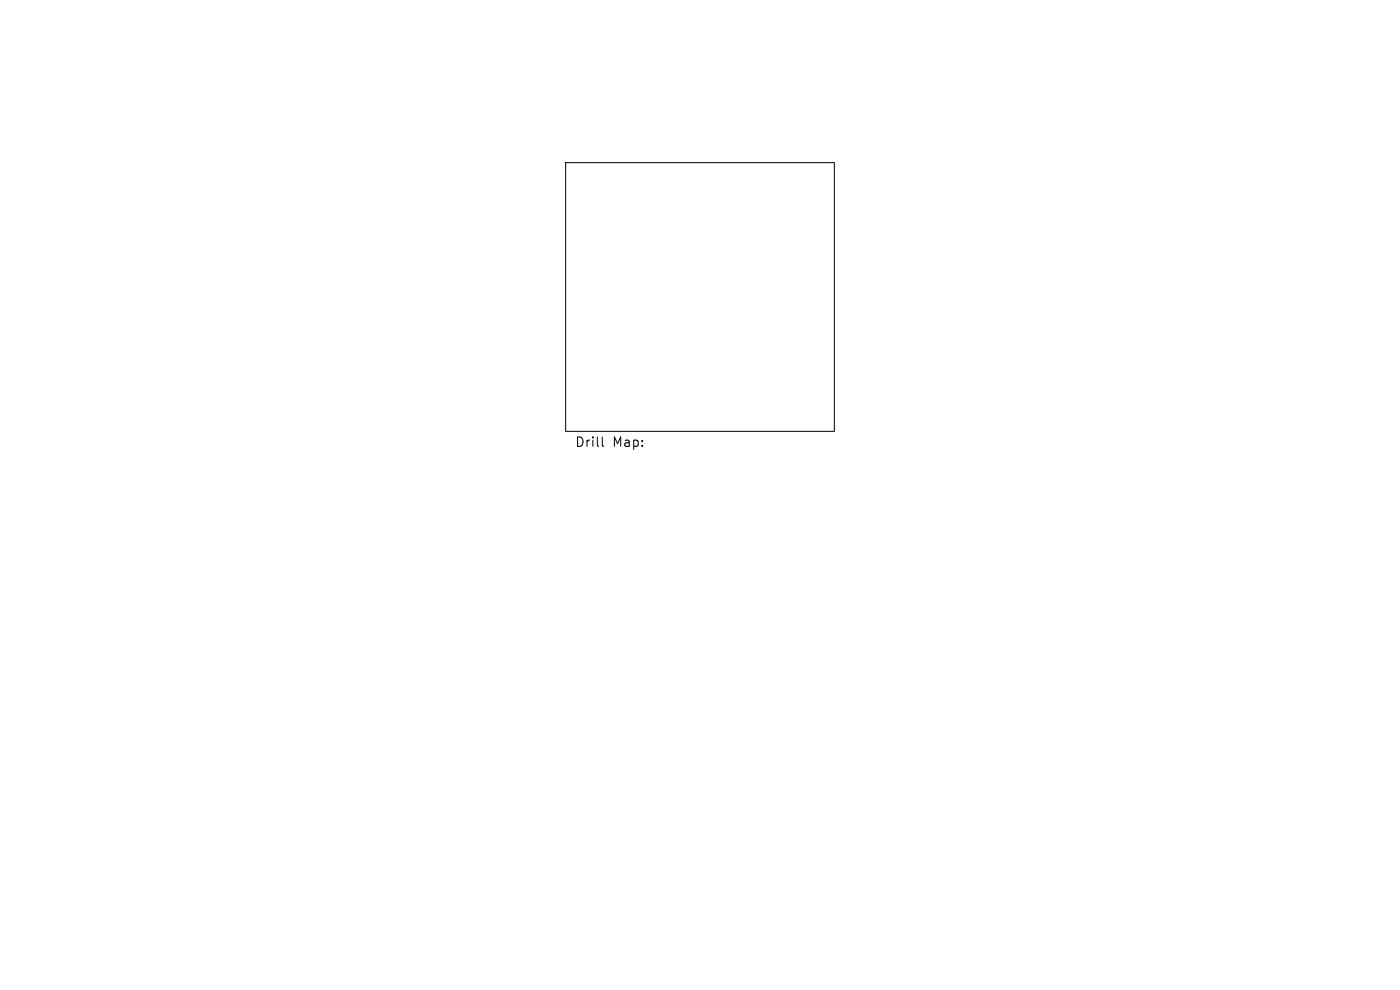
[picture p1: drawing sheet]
<svg xmlns="http://www.w3.org/2000/svg" width="297mm" height="210mm" viewBox="0 0 297 210" stroke-linecap="round" stroke-linejoin="round" font-family="sans-serif">
<defs><g id="words">
<g font-size="2.8">
<text x="121.9" y="95.1">Drill</text>
<text x="129.9" y="95.1">Map:</text>
</g>
</g></defs>
<path d="M120 34.5h57v57h-57zM127.8 92.7v1.7l.3 .3" fill="none" stroke="#000" stroke-width=".21"/>
<use href="#words"/>
</svg>
